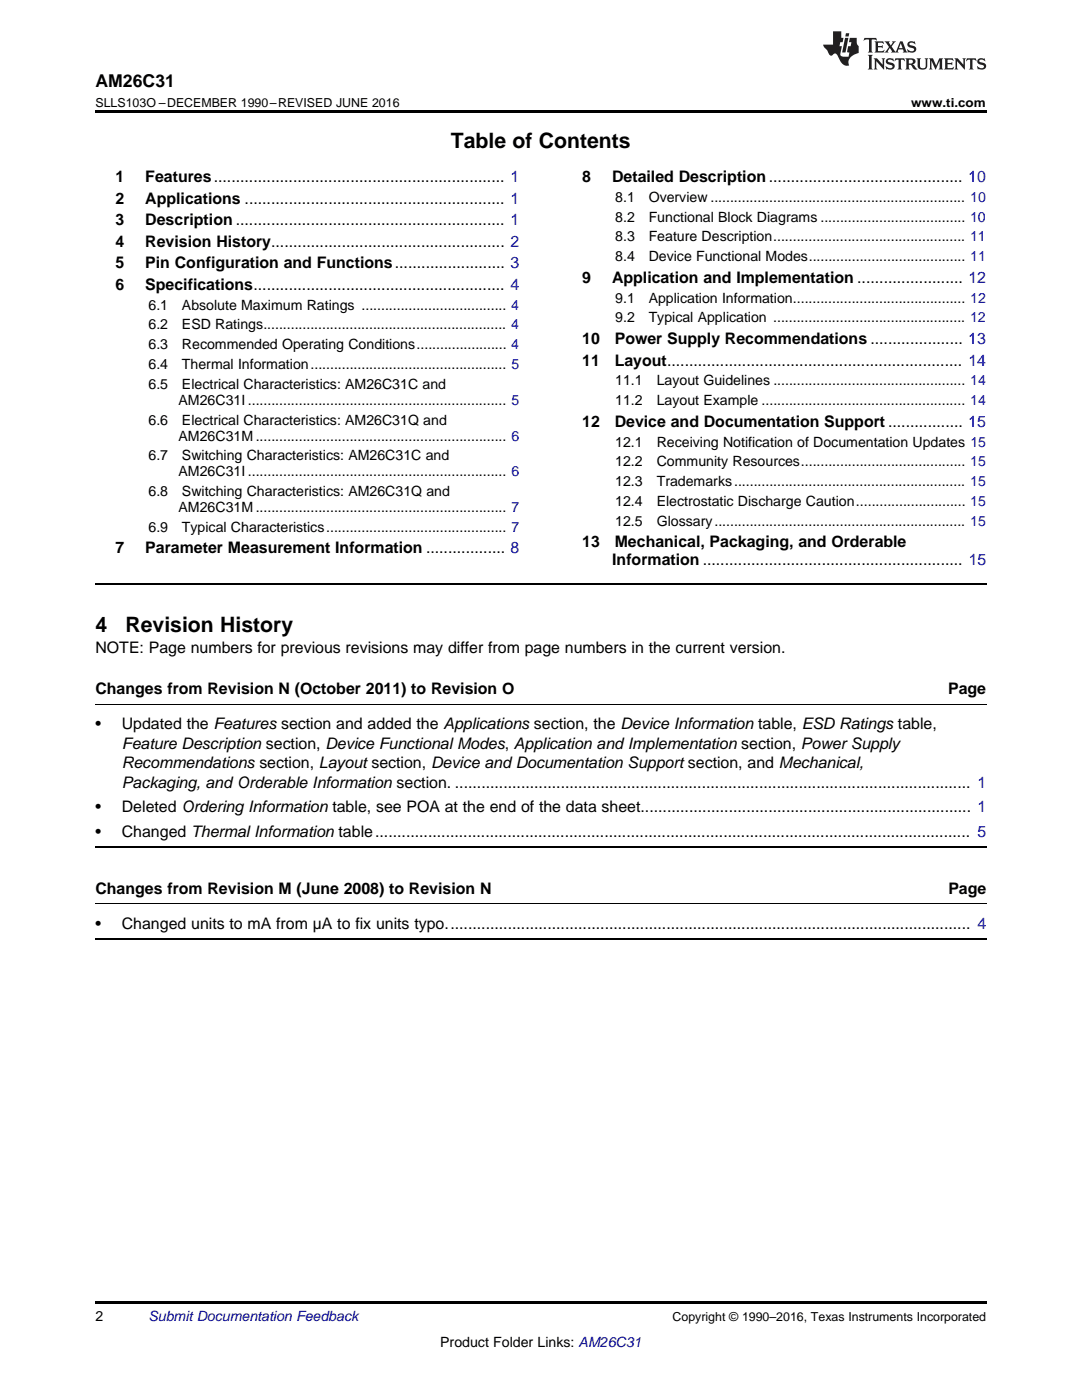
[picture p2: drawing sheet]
<svg xmlns="http://www.w3.org/2000/svg" width="216mm" height="279mm" viewBox="0 0 216 279" stroke-linecap="round" stroke-linejoin="round" font-family="sans-serif">
<defs><g id="words">
<g font-size="4.2">
<text x="90" y="29.6">Table of Contents</text>
<text x="19" y="126">4</text>
<text x="25" y="126">Revision History</text>
</g>
<text font-size="3.5" x="19" y="17.3">AM26C31</text>
<g font-size="3.2">
<text x="23" y="36.3">1</text>
<text x="23" y="40.6">2</text>
<text x="29" y="36.3">Features.................................................................. 1</text>
<text x="29" y="40.6">Applications ........................................................... 1</text>
<text x="116.2" y="36.3">8</text>
<text x="122.1" y="36.3">Detailed Description............................................ 10</text>
<text x="23" y="44.9">3</text>
<text x="29" y="44.9">Description ............................................................. 1</text>
<text x="23" y="49.2">4</text>
<text x="23" y="53.6">5</text>
<text x="29" y="49.2">Revision History..................................................... 2</text>
<text x="29" y="53.6">Pin Configuration and Functions......................... 3</text>
<text x="23" y="57.9">6</text>
<text x="29" y="57.9">Specifications......................................................... 4</text>
<text x="116.2" y="56.4">9</text>
<text x="122.1" y="56.4">Application and Implementation ........................ 12</text>
<text x="116.2" y="68.7">10</text>
<text x="122.7" y="68.7">Power Supply Recommendations ..................... 13</text>
<text x="116.2" y="73">11</text>
<text x="122.7" y="73">Layout................................................................... 14</text>
<text x="116.2" y="85.2">12</text>
<text x="122.7" y="85.2">Device and Documentation Support ................. 15</text>
<text x="23" y="110.4">7</text>
<text x="29" y="110.4">Parameter Measurement Information .................. 8</text>
<text x="116.2" y="109.2">13</text>
<text x="122.2" y="112.7">Information ........................................................... 15</text>
<text x="122.7" y="109.2">Mechanical, Packaging, and Orderable</text>
<text x="19" y="130.4">NOTE: Page numbers for previous revisions may differ from page numbers in the current version.</text>
<text x="19" y="138.5">Changes from Revision N (October 2011) to Revision O</text>
<text x="189.2" y="138.5">Page</text>
<text x="19" y="145.5">•</text>
<text x="24.3" y="145.5">Updated the Features section and added the Applications section, the Device Information table, ESD Ratings table,</text>
<text x="24.3" y="149.4">Feature Description section, Device Functional Modes, Application and Implementation section, Power Supply</text>
<text x="24.3" y="153.3">Recommendations section, Layout section, Device and Documentation Support section, and Mechanical,</text>
<text x="24.3" y="157.2">Packaging, and Orderable Information section. ..................................................................................................................... 1</text>
<text x="19" y="162.1">•</text>
<text x="19" y="167">•</text>
<text x="24.3" y="162.1">Deleted Ordering Information table, see POA at the end of the data sheet........................................................................... 1</text>
<text x="24.3" y="167">Changed Thermal Information table....................................................................................................................................... 5</text>
<text x="19" y="178.3">Changes from Revision M (June 2008) to Revision N</text>
<text x="189.2" y="178.3">Page</text>
<text x="19" y="185.4">•</text>
<text x="24.3" y="185.4">Changed units to mA from µA to fix units typo....................................................................................................................... 4</text>
</g>
<g font-size="2.8">
<text x="122.8" y="40.3">8.1</text>
<text x="129.4" y="40.3">Overview ................................................................. 10</text>
<text x="122.8" y="44.2">8.2</text>
<text x="129.4" y="44.2">Functional Block Diagrams ..................................... 10</text>
<text x="122.8" y="48.2">8.3</text>
<text x="122.8" y="52.1">8.4</text>
<text x="129.4" y="48.2">Feature Description................................................. 11</text>
<text x="129.4" y="52.1">Device Functional Modes........................................ 11</text>
<text x="29.6" y="61.8">6.1</text>
<text x="29.6" y="65.8">6.2</text>
<text x="36.3" y="61.8">Absolute Maximum Ratings ..................................... 4</text>
<text x="36.3" y="65.8">ESD Ratings.............................................................. 4</text>
<text x="122.8" y="60.4">9.1</text>
<text x="122.8" y="64.3">9.2</text>
<text x="129.4" y="60.4">Application Information............................................ 12</text>
<text x="129.4" y="64.3">Typical Application ................................................. 12</text>
<text x="29.6" y="69.7">6.3</text>
<text x="36.3" y="69.7">Recommended Operating Conditions....................... 4</text>
<text x="29.6" y="73.7">6.4</text>
<text x="29.6" y="77.6">6.5</text>
<text x="36.3" y="73.7">Thermal Information.................................................. 5</text>
<text x="36.3" y="77.6">Electrical Characteristics: AM26C31C and</text>
<text x="122.8" y="76.9">11.1</text>
<text x="131" y="76.9">Layout Guidelines ................................................. 14</text>
<text x="35.6" y="80.8">AM26C31I .................................................................. 5</text>
<text x="122.8" y="80.9">11.2</text>
<text x="131" y="80.9">Layout Example .................................................... 14</text>
<text x="29.6" y="84.7">6.6</text>
<text x="35.6" y="87.9">AM26C31M ................................................................ 6</text>
<text x="36.3" y="84.7">Electrical Characteristics: AM26C31Q and</text>
<text x="122.8" y="89.1">12.1</text>
<text x="131" y="89.1">Receiving Notification of Documentation Updates 15</text>
<text x="29.6" y="91.9">6.7</text>
<text x="35.6" y="95">AM26C31I .................................................................. 6</text>
<text x="36.3" y="91.9">Switching Characteristics: AM26C31C and</text>
<text x="122.8" y="93.1">12.2</text>
<text x="131" y="93.1">Community Resources.......................................... 15</text>
<text x="29.6" y="99">6.8</text>
<text x="36.3" y="99">Switching Characteristics: AM26C31Q and</text>
<text x="122.8" y="97">12.3</text>
<text x="122.8" y="101">12.4</text>
<text x="131" y="97">Trademarks........................................................... 15</text>
<text x="131" y="101">Electrostatic Discharge Caution............................ 15</text>
<text x="29.6" y="106.1">6.9</text>
<text x="35.6" y="102.2">AM26C31M ................................................................ 7</text>
<text x="36.3" y="106.1">Typical Characteristics.............................................. 7</text>
<text x="122.8" y="104.9">12.5</text>
<text x="131" y="104.9">Glossary................................................................ 15</text>
<text x="19" y="263.6">2</text>
<text x="87.8" y="268.9">Product Folder Links: AM26C31</text>
</g>
<text font-size="2.8" fill="#0000c8" x="29.6" y="263.6">Submit Documentation Feedback</text>
<g font-size="2.5">
<text x="19" y="21.4">SLLS103O –DECEMBER 1990–REVISED JUNE 2016</text>
<text x="181.8" y="21.4">www.ti.com</text>
<text x="134.2" y="263.6">Copyright © 1990–2016, Texas Instruments Incorporated</text>
</g>
</g></defs>
<path d="M19 22h177.8v.5h-177.8zM19 259.7h177.8v.5h-177.8z" fill="#000"/>
<path d="M19 116.5h177.8M19 169h177.8M19 187.3h177.8" fill="none" stroke="#000" stroke-width=".35"/>
<path d="M19 140.5h177.8M19 180.4h177.8" fill="none" stroke="#000" stroke-width=".2"/>
<g fill="#231f20">
<path d="M172.5 7.6l-.1 .5 .4-.2h.6v.1v2.1l-.2 .4h.9l-.2-.4v-2.1l.1-.1h.5l.5 .2-.2-.5zM174.5 8.3l.2 .3v1.5l-.2 .4h1.8l.2-.6a1.04 1.04 0 0 1-1.3 .2v-.7h.6l.3 .2v-.6l-.3 .2h-.6v-.6l.8-.1 .4 .3-.2-.5zM176.5 8.3l.9 1.1-.9 1.1h.8l-.2-.2 .4-.7 .5 .7-.2 .2h1.5l-.2-.2 .2-.4h.9l.1 .4-.2 .2h1l-.3-.3-.7-1.9h-.5l-.9 2-.8-1 .9-1h-.8l.1 .3-.4 .5-.3-.6 .1-.2zM179.7 8.6l.4 1h-.7zM181.3 8.4a.63 .63 0 0 0-.2 .7 .63 .63 0 0 0 .6 .4l.6 .2 .1 .2a.75 .75 0 0 1-.7 .4 .75 .75 0 0 1-.6-.5l.1 .7 .1-.1a1.11 1.11 0 0 0 1.5-.6 1.13 1.13 0 0 0-1.2-.8l-.1-.4a1.04 1.04 0 0 1 1.2 .2l-.2-.5-.2 .1-.4-.2zM173.2 10.9l.2 .4v2.2l-.2 .4h1l-.3-.4v-2.2l.3-.4zM174.3 11.6l.3 .4v1.5l-.3 .4h.8l-.2-.4v-1.3l1.5 1.7v-1.9l.2-.4h-.7l.2 .4v.9l-1.1-1.3zM177 11.8a.62 .62 0 0 0-.2 .7 .62 .62 0 0 0 .6 .4l.6 .1 .1 .3a.76 .76 0 0 1-.7 .3 .76 .76 0 0 1-.7-.4l.2 .7 .1-.1a1.11 1.11 0 0 0 1.5-.6 1.13 1.13 0 0 0-1.2-.8l-.1-.4a1.04 1.04 0 0 1 1.2 .2l-.2-.6-.2 .1-.5-.1zM178.7 11.6l-.2 .6a.61 .61 0 0 1 .8-.3v1.6l-.2 .4h.9l-.2-.4v-1.6a.63 .63 0 0 1 .7 .3l-.1-.6zM180.6 11.6l.3 .4v1.5l-.3 .4h1l-.2-.2-.1-.8 .6 .2a.76 .76 0 0 0 1.2 .7l-1-1a.58 .58 0 0 0 .6-.5 .58 .58 0 0 0-.5-.6zM181.4 11.9h.1a.45 .45 0 0 1 .5 .1 .45 .45 0 0 1 .1 .5l-.8 .2zM182.9 11.6l.2 .2a2.17 2.17 0 0 0 .3 1.9 .99 .99 0 0 0 1.6-.6v-1.1l.2-.4h-.7l.2 .2a1.92 1.92 0 0 1-.2 1.8 .6 .6 0 0 1-.9-.5v-1.1l.2-.4zM185.4 11.6l.2 .4v1.5l-.2 .4h.7l-.2-.4v-1.4l.8 1.8 .8-1.8v1.4l-.2 .4h.9l-.2-.4v-1.5l.2-.4h-.8l-.6 1.5-.6-1.5zM188.4 11.6l.2 .4v1.5l-.2 .4h1.8l.1-.6a1.04 1.04 0 0 1-1.2 .1v-.6h.5l.4 .2v-.6l-.4 .2h-.5v-.7h.8l.3 .3-.1-.6zM190.5 11.6l.2 .4v1.5l-.2 .4h.7l-.2-.4v-1.3l1.5 1.7v-1.9l.2-.4h-.7l.2 .4v.9l-1.1-1.3zM192.9 11.6l-.1 .6a.61 .61 0 0 1 .7-.3l.1 1.6-.3 .4h1l-.3-.4 .1-1.6a.63 .63 0 0 1 .7 .3l-.1-.6zM195.2 11.8a.62 .62 0 0 0-.2 .7 .62 .62 0 0 0 .6 .4l.6 .1 .1 .3a.76 .76 0 0 1-.7 .3 .76 .76 0 0 1-.6-.4l.1 .7 .1-.1a1.11 1.11 0 0 0 1.6-.6 1.13 1.13 0 0 0-1.3-.8l-.1-.4a1.04 1.04 0 0 1 1.2 .2l-.1-.6-.2 .1-.5-.1z"/>
<path d="M166.2 6.3v2.6h-1.9v.4l.8 .9a.91 .91 0 0 0 1 .8 .56 .56 0 0 1 .5-.3 .56 .56 0 0 1 .5 .3l.4 .8a1.53 1.53 0 0 0 1.9 1.2 1.54 1.54 0 0 1 1-2.1l.9-.3v-1.4a1.52 1.52 0 0 1-.4-1.6h-1.3l-.2 .8h.5l-.2 .8h-.5l-.1 1v.2l.4 .1-.2 .8a1.93 1.93 0 0 1-1.6-.3l.3-1.8h-.5l.2-.8h.4l.2-.8h-.4v-1.3zM168.6 7.6l-.6 2.9h.7l.6-2.9zM168.8 6.6l-.1 .7h.6l.2-.7z"/>
</g>
<use href="#words"/>
</svg>
